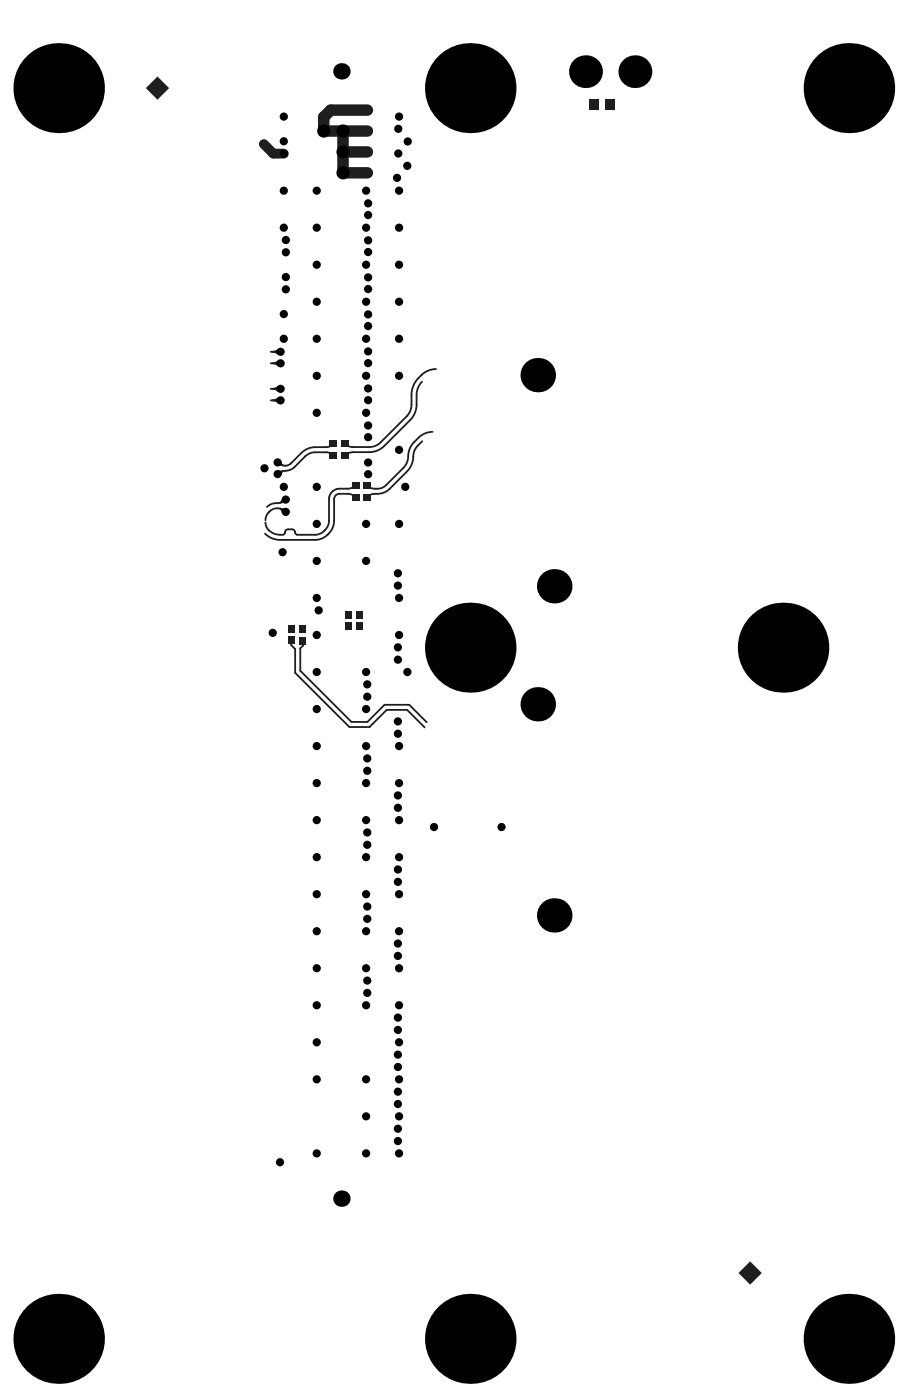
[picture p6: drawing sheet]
<svg xmlns="http://www.w3.org/2000/svg" width="186mm" height="283mm" viewBox="0 0 186 283" stroke-linecap="round" stroke-linejoin="round" font-family="sans-serif">
<g fill="none" stroke="#1e1e1e" stroke-width=".36">
<path d="M54.7 78.6h2M54.7 73.4h2M54.7 71.1h2M56.2 73l-.5 .3-.6 .1 .6 .1 .5 .4M56.2 78.1l-.5 .4-.6 .1 .6 .1 .5 .3M56.2 70.6l-.5 .4-.6 .1 .6 .1 .5 .4M85.2 77.1l-.8 1.3a6.9 6.9 0 0 0-.3 3.4l-.1 1.1-.8 1.5-6 6.1-1.5 .7-1.1 .2h-3.6l-.7 .2-.6 .4M88 74.6a5.5 5.5 0 0 0-4.9 5.2 5.4 5.4 0 0 1-.7 3.9l-5.6 5.7a3.2 3.2 0 0 1-2.2 .9h-3.4a2.13 2.13 0 0 1-1.5-.6M54.7 80.9h2M56.1 93.4a1.95 1.95 0 0 0 2.7 .2M56.1 95.8h.1M56.2 80.4l-.5 .4-.6 .1 .6 .1 .5 .4"/>
<path d="M56.4 95.2h.7l-.4 .6M56.4 94h.7M56.7 93.4l.4 .6M58.8 93.6h.1M61.6 92.2l-2.4 2.4-.8 .4-.8 .1a2.18 2.18 0 0 0-1.5 .7M61.6 92.2h.1M67.4 92l-.6-.4-1-.2a5.9 5.9 0 0 0-3.5 .3l-.7 .5M67.4 89.7l-.6 .4-1 .3a7.4 7.4 0 0 0-3.6 .3l-1.3 .8-2.1 2.1M69.7 89.7h.1M71.8 98.1a2.19 2.19 0 0 1-1.6 .7h-1.6a2.13 2.13 0 0 0-2.2 2.1v4.3a3 3 0 0 1-2.8 2.9h-3.5l-.5-.3v-.2a.61 .61 0 0 0-.6-.6h-.8a.74 .74 0 0 0-.7 .8 2.7 2.7 0 0 1-2.9-.3l-.4-.4a2.18 2.18 0 0 1-.6-1.5M78.7 98.8a4 4 0 0 1-3.4 1l-.6 .2-.6 .4M78.7 98.8h.1"/>
<path d="M81.5 94.5l-3.6 3.6a3 3 0 0 1-3.8 0M81.5 94.5h.1M83.6 89.4l-.9 1.3-.3 1.5a3.3 3.3 0 0 1-.9 2.3M83.6 89.4h.1M85.3 89.2a4 4 0 0 0-1.9 3.6l-.3 1.1-.5 .9-3.9 4M87.3 87.3l-1.5 .3a5.9 5.9 0 0 0-2.2 1.8M53.5 107.8l1.4 1 1.6 .3h7.6l1.3-.5 .7-.5M54.3 103.5l-.5 .6-.2 1M54.3 103.5h.1M57.1 100.9l-.5 .7h.9M57.5 102.9l-.9-.1 .5 .7M57.7 101a4.1 4.1 0 0 1-2.8 .8l-1 .6"/>
<path d="M57.7 103.4a2.29 2.29 0 0 0-3.4 .1M57.7 101h.1M66.1 108.1h.1M71.8 100.4l-.6-.4a4.5 4.5 0 0 0-2.6-.2 1.1 1.1 0 0 0-1.1 1.1l-.1 4.8-.4 1.4-.9 1M71.8 100.4h.1M58.8 129.4v1l.8 .8v4.8l10.9 10.9h4.1l3.5-3.4h4.1l3.5 3.5M61.2 129.5v1l-.6 .5v4.6l10.4 10.3h3.2l3.5-3.5h4.9l3.6 3.6"/>
</g>
<path d="M69.3 26.5v8.4h4.9M69.3 30.7h4.9M74.2 22.3h-7.4l-1.4 1.4v2.8h8.8" fill="none" stroke="#1e1e1e" stroke-width="2.3"/>
<path d="M53.3 29.1l1.9 1.9h2.1" fill="none" stroke="#1e1e1e" stroke-width="2"/>
<g fill="#000">
<circle cx="11.9" cy="17.8" r="9.1"/>
<circle cx="68.9" cy="14.4" r="1.66"/>
<circle cx="95" cy="17.8" r="9.1"/>
<circle cx="118.2" cy="14.5" r="3.3"/>
<circle cx="128.2" cy="14.5" r="3.3"/>
<circle cx="171.4" cy="17.8" r="9.1"/>
<circle cx="57.3" cy="28.6" r=".83"/>
<circle cx="57.3" cy="38.5" r=".83"/>
<circle cx="57.3" cy="31" r=".83"/>
<circle cx="57.3" cy="23.6" r=".83"/>
<circle cx="64" cy="38.5" r=".83"/>
<circle cx="65.4" cy="26.5" r="1.33"/>
<circle cx="69.3" cy="26.5" r="1.33"/>
<circle cx="69.3" cy="34.9" r="1.33"/>
<circle cx="69.3" cy="30.7" r="1.33"/>
<circle cx="73.9" cy="38.5" r=".83"/>
<circle cx="80.2" cy="35.9" r=".83"/>
<circle cx="80.4" cy="26" r=".83"/>
<circle cx="80.4" cy="31" r=".83"/>
<circle cx="80.6" cy="38.5" r=".83"/>
<circle cx="80.6" cy="23.6" r=".83"/>
<circle cx="82.2" cy="33.5" r=".83"/>
<circle cx="82.3" cy="28.6" r=".83"/>
<circle cx="57.3" cy="46" r=".83"/>
<circle cx="57.7" cy="48.5" r=".83"/>
<circle cx="57.7" cy="56" r=".83"/>
<circle cx="57.7" cy="51" r=".83"/>
<circle cx="57.7" cy="58.5" r=".83"/>
<circle cx="64" cy="46" r=".83"/>
<circle cx="64" cy="53.5" r=".83"/>
<circle cx="73.9" cy="46" r=".83"/>
<circle cx="73.9" cy="53.5" r=".83"/>
<circle cx="74.3" cy="50.9" r=".83"/>
<circle cx="74.3" cy="56.1" r=".83"/>
<circle cx="74.3" cy="43.5" r=".83"/>
<circle cx="74.3" cy="41.1" r=".83"/>
<circle cx="74.3" cy="58.4" r=".83"/>
<circle cx="74.3" cy="48.6" r=".83"/>
<circle cx="80.6" cy="46" r=".83"/>
<circle cx="80.6" cy="53.5" r=".83"/>
<circle cx="56.7" cy="73.4" r=".83"/>
<circle cx="56.7" cy="78.6" r=".83"/>
<circle cx="56.7" cy="71.1" r=".83"/>
<circle cx="57.3" cy="68.5" r=".83"/>
<circle cx="57.3" cy="63.5" r=".83"/>
<circle cx="64" cy="61" r=".83"/>
<circle cx="64" cy="68.5" r=".83"/>
<circle cx="64" cy="75.9" r=".83"/>
<circle cx="73.9" cy="61" r=".83"/>
<circle cx="73.9" cy="68.5" r=".83"/>
<circle cx="73.9" cy="75.9" r=".83"/>
<circle cx="74.3" cy="63.5" r=".83"/>
<circle cx="74.3" cy="78.5" r=".83"/>
<circle cx="74.3" cy="73.4" r=".83"/>
<circle cx="74.3" cy="65.9" r=".83"/>
<circle cx="74.3" cy="71" r=".83"/>
<circle cx="80.6" cy="61" r=".83"/>
<circle cx="80.6" cy="68.5" r=".83"/>
<circle cx="80.6" cy="75.9" r=".83"/>
<circle cx="108.6" cy="75.8" r="3.5"/>
<circle cx="53.4" cy="94.6" r=".83"/>
<circle cx="56.1" cy="93.4" r=".83"/>
<circle cx="56.1" cy="95.8" r=".83"/>
<circle cx="56.7" cy="80.9" r=".83"/>
<circle cx="57.3" cy="98.4" r=".83"/>
<circle cx="64" cy="98.4" r=".83"/>
<circle cx="64" cy="83.4" r=".83"/>
<circle cx="73.9" cy="83.4" r=".83"/>
<circle cx="74.3" cy="80.9" r=".83"/>
<circle cx="74.3" cy="86" r=".83"/>
<circle cx="74.3" cy="93.5" r=".83"/>
<circle cx="74.3" cy="95.8" r=".83"/>
<circle cx="74.3" cy="88.4" r=".83"/>
<circle cx="80.6" cy="90.9" r=".83"/>
<circle cx="81.8" cy="98.4" r=".83"/>
<circle cx="57.1" cy="111.6" r=".83"/>
<circle cx="57.7" cy="101" r=".83"/>
<circle cx="57.7" cy="103.5" r=".83"/>
<circle cx="64" cy="113.4" r=".83"/>
<circle cx="64" cy="105.9" r=".83"/>
<circle cx="73.9" cy="113.4" r=".83"/>
<circle cx="73.9" cy="105.9" r=".83"/>
<circle cx="80.3" cy="118.3" r=".83"/>
<circle cx="80.3" cy="115.9" r=".83"/>
<circle cx="80.6" cy="105.9" r=".83"/>
<circle cx="111.9" cy="118.5" r="3.5"/>
<circle cx="55.1" cy="127.9" r=".83"/>
<circle cx="64" cy="128.3" r=".83"/>
<circle cx="64" cy="120.8" r=".83"/>
<circle cx="64" cy="135.8" r=".83"/>
<circle cx="64.3" cy="123.3" r=".83"/>
<circle cx="73.9" cy="135.8" r=".83"/>
<circle cx="74.2" cy="138.3" r=".83"/>
<circle cx="80.3" cy="130.8" r=".83"/>
<circle cx="80.3" cy="133.3" r=".83"/>
<circle cx="80.6" cy="128.3" r=".83"/>
<circle cx="80.6" cy="120.8" r=".83"/>
<circle cx="82.3" cy="135.8" r=".83"/>
<circle cx="95" cy="130.9" r="9.1"/>
<circle cx="158.1" cy="130.9" r="9.1"/>
<circle cx="64" cy="150.8" r=".83"/>
<circle cx="64" cy="143.3" r=".83"/>
<circle cx="64" cy="158.3" r=".83"/>
<circle cx="73.9" cy="150.8" r=".83"/>
<circle cx="73.9" cy="143.3" r=".83"/>
<circle cx="73.9" cy="158.3" r=".83"/>
<circle cx="74.2" cy="140.8" r=".83"/>
<circle cx="74.2" cy="155.8" r=".83"/>
<circle cx="74.2" cy="153.3" r=".83"/>
<circle cx="80.3" cy="148.3" r=".83"/>
<circle cx="80.3" cy="145.8" r=".83"/>
<circle cx="80.6" cy="150.8" r=".83"/>
<circle cx="80.6" cy="158.3" r=".83"/>
<circle cx="108.6" cy="142.3" r="3.5"/>
<circle cx="64" cy="173.2" r=".83"/>
<circle cx="64" cy="165.7" r=".83"/>
<circle cx="73.9" cy="173.2" r=".83"/>
<circle cx="73.9" cy="165.7" r=".83"/>
<circle cx="74.2" cy="170.7" r=".83"/>
<circle cx="74.2" cy="168.2" r=".83"/>
<circle cx="80.3" cy="160.8" r=".83"/>
<circle cx="80.3" cy="163.2" r=".83"/>
<circle cx="80.3" cy="178.2" r=".83"/>
<circle cx="80.3" cy="175.7" r=".83"/>
<circle cx="80.6" cy="173.2" r=".83"/>
<circle cx="80.6" cy="165.7" r=".83"/>
<circle cx="87.6" cy="167.1" r=".83"/>
<circle cx="101.3" cy="167.1" r=".83"/>
<circle cx="64" cy="180.7" r=".83"/>
<circle cx="64" cy="195.7" r=".83"/>
<circle cx="64" cy="188.2" r=".83"/>
<circle cx="73.9" cy="180.7" r=".83"/>
<circle cx="73.9" cy="195.7" r=".83"/>
<circle cx="73.9" cy="188.2" r=".83"/>
<circle cx="74.2" cy="183.2" r=".83"/>
<circle cx="74.2" cy="198.2" r=".83"/>
<circle cx="74.2" cy="185.7" r=".83"/>
<circle cx="80.3" cy="193.2" r=".83"/>
<circle cx="80.3" cy="190.7" r=".83"/>
<circle cx="80.6" cy="180.7" r=".83"/>
<circle cx="80.6" cy="195.7" r=".83"/>
<circle cx="80.6" cy="188.2" r=".83"/>
<circle cx="111.9" cy="185" r="3.5"/>
<circle cx="64" cy="210.6" r=".83"/>
<circle cx="64" cy="203.2" r=".83"/>
<circle cx="64" cy="218.1" r=".83"/>
<circle cx="73.9" cy="203.2" r=".83"/>
<circle cx="73.9" cy="218.1" r=".83"/>
<circle cx="74.2" cy="200.7" r=".83"/>
<circle cx="80.3" cy="213.1" r=".83"/>
<circle cx="80.3" cy="215.6" r=".83"/>
<circle cx="80.3" cy="208.1" r=".83"/>
<circle cx="80.3" cy="205.7" r=".83"/>
<circle cx="80.6" cy="210.6" r=".83"/>
<circle cx="80.6" cy="203.2" r=".83"/>
<circle cx="80.6" cy="218.1" r=".83"/>
<circle cx="56.5" cy="234.9" r=".83"/>
<circle cx="64" cy="233.1" r=".83"/>
<circle cx="73.9" cy="233.1" r=".83"/>
<circle cx="73.9" cy="225.6" r=".83"/>
<circle cx="80.3" cy="220.6" r=".83"/>
<circle cx="80.3" cy="230.6" r=".83"/>
<circle cx="80.3" cy="223.1" r=".83"/>
<circle cx="80.3" cy="228.1" r=".83"/>
<circle cx="80.6" cy="233.1" r=".83"/>
<circle cx="80.6" cy="225.6" r=".83"/>
<circle cx="68.9" cy="242.2" r="1.66"/>
<circle cx="11.9" cy="270.6" r="9.1"/>
<circle cx="95" cy="270.6" r="9.1"/>
<circle cx="171.4" cy="270.6" r="9.1"/>
</g>
<g fill="#1e1e1e">
<path d="M60.5 126.4h1.3v1.5h-1.3z" fill-rule="evenodd"/>
<path d="M60.5 128.7h1.3v1.5h-1.3z" fill-rule="evenodd"/>
<path d="M58.1 126.3h1.4v1.5h-1.4z" fill-rule="evenodd"/>
<path d="M58.1 128.7h1.4v1.5h-1.4z" fill-rule="evenodd"/>
<path d="M66.5 91.4h1.5v1.4h-1.5z" fill-rule="evenodd"/>
<path d="M68.9 91.4h1.4v1.4h-1.4z" fill-rule="evenodd"/>
<path d="M66.5 89h1.5v1.3h-1.5z" fill-rule="evenodd"/>
<path d="M68.9 89h1.4v1.3h-1.4z" fill-rule="evenodd"/>
<path d="M72 125.8h1.3v1.5h-1.3z" fill-rule="evenodd"/>
<path d="M71.1 99.9h1.5v1.3h-1.5z" fill-rule="evenodd"/>
<path d="M73.4 99.9h1.5v1.3h-1.5z" fill-rule="evenodd"/>
<path d="M119 20.1h2v2.1h-2z" fill-rule="evenodd"/>
<path d="M122.1 20.1h2v2.1h-2z" fill-rule="evenodd"/>
<path d="M72 123.5h1.3v1.5h-1.3z" fill-rule="evenodd"/>
<path d="M71.1 97.4h1.5v1.3h-1.5z" fill-rule="evenodd"/>
<path d="M73.4 97.4h1.5v1.3h-1.5z" fill-rule="evenodd"/>
<path d="M69.6 125.8h1.3v1.5h-1.3z" fill-rule="evenodd"/>
<path d="M69.6 123.5h1.3v1.5h-1.3z" fill-rule="evenodd"/>
<path d="M151.5 254.9l2.3 2.4-2.3 2.3-2.4-2.3z" fill-rule="evenodd"/>
<path d="M31.8 15.5l2.3 2.3-2.3 2.4-2.4-2.4z" fill-rule="evenodd"/>
</g>
</svg>
